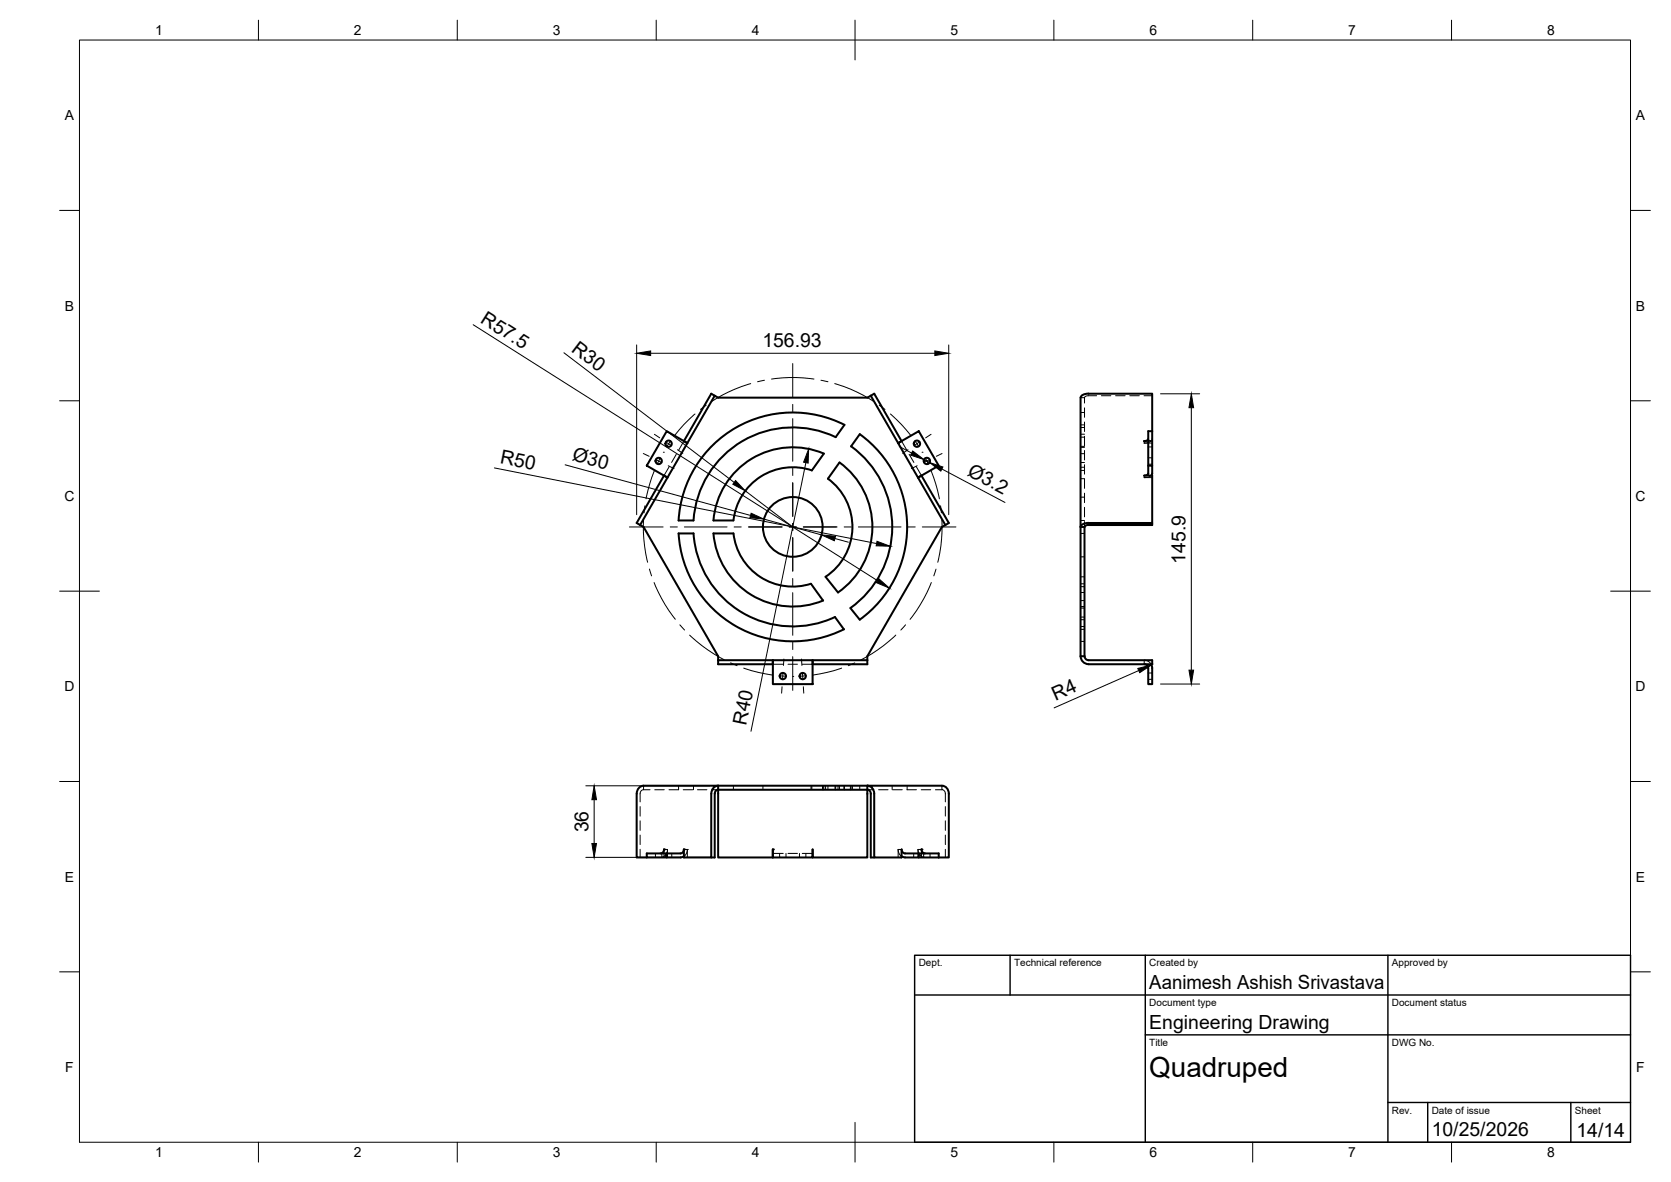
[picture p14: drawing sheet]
<svg xmlns="http://www.w3.org/2000/svg" width="420mm" height="297mm" viewBox="0 0 420 297" stroke-linecap="round" stroke-linejoin="round" font-family="sans-serif">
<defs><g id="words">
<text font-size="7" x="289" y="270.6">Quadruped</text>
<g font-size="4.9">
<text x="120.6" y="80.9" transform="rotate(32 120.6 80.9)">R57.5</text>
<text x="143.5" y="88.1" transform="rotate(37 143.5 88.1)">R30</text>
<text x="191.7" y="87.3">156.93</text>
<text x="125.6" y="116.4" transform="rotate(11 125.6 116.4)">R50</text>
<text x="143.7" y="115.6" transform="rotate(15 143.7 115.6)">Ø30</text>
<text x="243" y="119.4" transform="rotate(28 243 119.4)">Ø3.2</text>
<text x="298.1" y="141.7" transform="rotate(-90 298.1 141.7)">145.9</text>
<text x="265.4" y="176.2" transform="rotate(-24 265.4 176.2)">R4</text>
<text x="187.6" y="182.5" transform="rotate(-78 187.6 182.5)">R40</text>
<text x="147.9" y="209.2" transform="rotate(-90 147.9 209.2)">36</text>
<text x="289" y="248.5">Aanimesh Ashish Srivastava</text>
<text x="289" y="258.6">Engineering Drawing</text>
<text x="360" y="285.5">10/25/2026</text>
<text x="396.4" y="285.7">14/14</text>
</g>
<g font-size="3.5">
<text x="39" y="8.8">1</text>
<text x="89" y="8.8">2</text>
<text x="139" y="8.8">3</text>
<text x="189" y="8.8">4</text>
<text x="239" y="8.8">5</text>
<text x="289" y="8.8">6</text>
<text x="339" y="8.8">7</text>
<text x="389" y="8.8">8</text>
<text x="16.3" y="30.2">A</text>
<text x="411.3" y="30.2">A</text>
<text x="16.3" y="78">B</text>
<text x="411.3" y="78">B</text>
<text x="16.2" y="125.9">C</text>
<text x="411.2" y="125.9">C</text>
<text x="16.2" y="173.7">D</text>
<text x="411.2" y="173.7">D</text>
<text x="16.3" y="221.6">E</text>
<text x="411.3" y="221.6">E</text>
<text x="16.4" y="269.4">F</text>
<text x="411.4" y="269.4">F</text>
<text x="39" y="290.8">1</text>
<text x="89" y="290.8">2</text>
<text x="139" y="290.8">3</text>
<text x="189" y="290.8">4</text>
<text x="239" y="290.8">5</text>
<text x="289" y="290.8">6</text>
<text x="339" y="290.8">7</text>
<text x="389" y="290.8">8</text>
</g>
<g font-size="2.5">
<text x="231" y="242.9">Dept.</text>
<text x="255" y="242.9">Technical reference</text>
<text x="289" y="242.9">Created by</text>
<text x="350" y="242.9">Approved by</text>
<text x="289" y="252.8">Document type</text>
<text x="350" y="252.8">Document status</text>
<text x="289" y="262.9">Title</text>
<text x="350" y="262.9">DWG No.</text>
<text x="350" y="279.9">Rev.</text>
<text x="360" y="279.9">Date of issue</text>
<text x="396" y="279.9">Sheet</text>
</g>
</g></defs>
<!-- layer: Visible -->
<g fill="none" stroke="#000" stroke-width=".51">
<path d="M179.7 99.4l-.9-.5-6.8 12 .8 .5M179.7 99.4l.9 .5h37.5l.8-.5M179.7 99.4l-6.9 11.9M218.9 99.4l6.9 12M218.9 99.4l.9-.5 6.9 12-.9 .4M271.7 99.9v65h1v-32.5h-1M271.7 99.9a1.62 1.62 0 0 1 2-1h16v9.5M167 119.5l.8 .5-6.8 11.9-.9-.5zM167.6 108.4l5.2 3-5 8.6-5.2-3zM207.1 114l-3 4.2M207.2 114a20 20 0 0 0-27.8 16.8h5a15 15 0 0 1 19.7-12.6M212.3 106.8a28.8 28.8 0 0 0-41.7 24h3.8a25 25 0 0 1 35.7-20.9l2.2-3.1"/>
<path d="M216.2 109.1a28.8 28.8 0 0 1 0 46.6l-2.4-2.9a25 25 0 0 0 .2-40.6zM225.8 111.4l5.2-3 5 8.6-5.2 3zM287.7 110.9h.1M288.7 117h1v2M288.7 119a.9 .9 0 0 1-1 .5h2v11.9h-16a1.87 1.87 0 0 0-2 1M288.7 110.3a.9 .9 0 0 1-1 .5M289.7 108.4h-1v10.6M289.7 108.4v8.6M289.7 119l-.3 .5M161 131.9l.8 .5 18.8 32.5v1M170.6 134.1h3.8M174.4 134a25 25 0 0 0 35.6 21.1l2.2 3a28.8 28.8 0 0 1-41.6-24.1"/>
<path d="M179.4 134.1h5M179.4 134a20 20 0 0 0 27.6 16.9M184.4 134a15 15 0 0 0 19.5 12.7l3 4.2M230.8 120l.9-.5 6.9 11.9-.9 .5zM237.7 131.9l-.9 .5-18.7 32.5v1M289.7 131.4v.5h-16a.9 .9 0 0 0-1 .5M210.7 148.9a20 20 0 0 0 .4-32.7l-2.9 4.1a15 15 0 0 1-.6 24.6l3.1 4M180.6 165.9h13.7v1h-13.7zM194.3 165.9h10v6h-10zM204.3 165.9h13.8M204.3 165.9v1M218.1 165.9v1h-13.8"/>
<path d="M271.7 164.9a2 2 0 0 0 2 2M272.7 164.9a1.01 1.01 0 0 0 1 1h16v1h-16M287.7 166.9a1.01 1.01 0 0 1 1 1v4h1v-4l-.3-1M180.6 198.5v17h13.7v-2v2h10v-2v2h13.8v-17M180.6 198.5v-1.1a1.91 1.91 0 0 0-1.8 2.1v16h-6.8v-2a.94 .94 0 0 1-.9 1h-3.5v1h3.5l.9-.3M180.6 198.5h37.5M180.6 198.4a.94 .94 0 0 0-.9 1v16.1h-.9M218.1 198.5v-1.1a1.88 1.88 0 0 1 1.7 2.1v16h6.9v-2M218.1 198.4a.94 .94 0 0 1 .8 1v16.1h.9M162.6 215.5h-2.5v-16.1a1.88 1.88 0 0 1 1.7-2h75a1.88 1.88 0 0 1 1.8 2.1v16h-2.6M167 213.6v-.1a.94 .94 0 0 1-.9 1M167.6 214.5h-5v1h5"/>
<path d="M226.7 213.5a.94 .94 0 0 0 .9 1h8.4v1M231 214.5v1h-3.4l-.9-.3M231 215.5h5M231.7 213.6v-.1a.94 .94 0 0 0 .9 1"/>
<circle cx="165.6" cy="115.8" r=".79"/>
<circle cx="168.1" cy="111.5" r=".79"/>
<circle cx="230.6" cy="111.5" r=".79"/>
<circle cx="233.1" cy="115.8" r=".79"/>
<circle cx="199.3" cy="132.4" r="7.5"/>
<circle cx="196.8" cy="169.9" r=".79"/>
<circle cx="201.8" cy="169.9" r=".79"/>
</g>
<!-- layer: Hidden -->
<g fill="none" stroke="#000" stroke-width=".25">
<path d="M272.7 99.9v1.4M275.7 99.4h-2.2l-.6 .2-.2 .3h-1M276.9 99.4h2.4M280.5 99.4h2.4M284.1 99.4h2.4M287.7 99.4h2M168.3 117.2l-1.3 2.3M170.1 114.2l-1.2 2M172 110.9l-1.4 2.2M226.7 110.9l1.3 2.2M228.6 114.2l1.2 2M230.4 117.2l1.3 2.3"/>
<path d="M271.7 118.2h1M271.7 114h1M271.7 116.2h1M271.7 112.2h1M271.7 109.1h1M271.7 109.9h1M271.7 106.8h1M271.7 117.4h1M271.7 112.4h1M271.7 107.4h1M271.7 103.7h1M272.7 102.5v2.4"/>
<path d="M272.7 106.1v2.3M272.7 109.6v2.4M272.7 113.2v2.4M272.7 116.8v2.4M287.7 119.5v.5M287.7 111.3h2M287.8 110.9h1.9M288.7 115h1M288.7 116.7h1M288.7 110.7h1M288.7 112.3h1M289.4 119.5l-.7 .4-1 .1"/>
<path d="M289.7 110.3a1.7 1.7 0 0 1-2 1.1v-.5M271.7 120.3h1M271.7 130.8h1M271.7 134.1h1M271.7 124.9h1M271.7 139.9h1M272.7 120.4v2.3M272.7 123.9v2.4M272.7 127.5v2.4M272.7 131.1v1.3M287.7 120h2M271.7 148.9h1"/>
<path d="M271.7 145h1M271.7 146.7h1M271.7 150.9h1M271.7 155.7h1M271.7 152.8h1M271.7 155.1h1M271.7 158.2h1M271.7 152.4h1M271.7 147.4h1M271.7 157.4h1M194.3 166.9h2.6M198.1 166.9h2.4"/>
<path d="M201.7 166.9h2.6M271.7 161.2h1M287.7 166.9v-1l1 .3 .7 .7M288.7 169.1h1M288.7 170.7h1M161.8 197.4v1.1a.91 .91 0 0 0-.8 1v2M161.8 198.5h1.6M164.6 198.5h2.4M170.6 197.4v1.1h-2.4M171.8 198.5h2.4M174.4 197.4v1.1M175.4 198.5h2.3"/>
<path d="M178.9 198.5h1.7M179.4 197.4v1.1M184.4 197.4v1.1M191.8 197.4v1.1M203.9 197.4v1.1M204.1 197.4v1.1M206.8 197.4v1.1M206.9 197.4v1.1M207.1 197.4v1.1M207.6 197.4v1.1M208.2 197.4v1.1M210 197.4v1.1"/>
<path d="M210.1 197.4v1.1M210.7 197.4v1.1M211.1 197.4v1.1M212.2 197.4v1.1M212.3 197.4v1.1M213.8 197.4v1.1M214 197.4v1.1M214.3 197.4v1.1M216.2 197.4v1.1M218.1 198.5h1.6M219.3 197.4v1.1M220.9 198.5h2.4"/>
<path d="M224.3 197.4v1.1M224.5 198.5h2.4M228 198.5h2.4M228.1 197.4v1.1M231.6 198.5h2.4M235.2 198.5h1.6M236.8 197.4v1.1a.94 .94 0 0 1 .9 1v2M161 202.7v2.4M161 206.3v2.4M161 209.9v2.3M161 213.4v2.1M164.8 214.5v1"/>
<path d="M166.4 214.5v1M167 213.5h.8M167 213.6v1.9M167.3 214.5v1M167.8 213.5a1.9 1.9 0 0 1-1.7 2M167.8 213.5v2M168.9 214.5v1M172 213.5h.8v2M172.8 213.5l-.2 1-.6 .7M172.8 213.5h.1M194.3 214.5h2.6M196 214.5v1"/>
<path d="M197.6 214.5v1M198.1 214.5h2.4M201 214.5v1M201.7 214.5h2.6M202.6 214.5v1M225.8 213.5l.3 1 .6 .7M225.8 213.5v2M225.8 213.5h.9M229.7 214.5v1M230.8 213.5a1.89 1.89 0 0 0 1.8 2M230.8 213.5h.9M230.8 213.5v2"/>
<path d="M231.3 214.5v1M231.7 213.6v1.9M232.2 214.5v1M233.8 214.5v1M237.7 202.7v2.4M237.7 206.3v2.4M237.7 209.9v2.3M237.7 213.4v2.1"/>
</g>
<!-- layer: Visible -->
<g fill="#000">
<circle cx="287.7" cy="110.9" r=".25"/>
<circle cx="287.7" cy="119.5" r=".25"/>
<circle cx="167" cy="213.5" r=".25"/>
<circle cx="172" cy="213.5" r=".25"/>
<circle cx="194.3" cy="213.5" r=".25"/>
<circle cx="226.7" cy="213.5" r=".25"/>
<circle cx="231.7" cy="213.5" r=".25"/>
</g>
<!-- layer: BORDER -->
<g fill="none" stroke="#000" stroke-width=".25">
<path d="M20 10.1h390v276.9h-390zM65 5.1v5M115 5.1v5M165 5.1v5M215 5.1v10M265 5.1v5M315 5.1v5M365 5.1v5M15 52.9h5M410 52.9h5M15 100.7h5M410 100.7h5"/>
<path d="M15 148.6h10M405 148.6h10M15 196.4h5M410 196.4h5M15 244.2h5M410 244.2h5M65 287v5M115 287v5M165 287v5M215 282.1v9.9M265 287v5M315 287v5"/>
<path d="M365 287v5"/>
</g>
<!-- layer: TITLEBLOCK -->
<path d="M230 240.1h180v46.9h-180zM230 250h180M254 240.1v9.9M288 240.1v46.9M349 240.1v46.9M288 260.1h122M349 277.1h61M359 277.1v9.9M395 277.1v9.9" fill="none" stroke="#000" stroke-width=".36"/>
<!-- layer: Smart Centers -->
<g fill="none" stroke="#000" stroke-width=".25">
<path d="M188.8 96.4l-5.6 2.1-4.2 2.3M192.2 95.6l-1.7 .3M194 95.3l4.4-.4 3.6 .1 2.7 .3M199.3 91.4v8.5M206.4 95.6l1.8 .3M209.9 96.4l5.5 2.1 4.2 2.3M161.8 114l1.4 .7M164.5 118.3l-1.1 3.3-1 3.8M164.5 109.1l1.4 .9M164.8 115.5l1.6 .8M166 115l-.8 1.6M166.8 113.7h.1"/>
<path d="M167.4 111l1.5 1M168 117l1.5 .8M168.6 110.8l-1 1.5M170.3 113l1.4 .9M174.8 104l-2.8 2.7-2.3 2.7M177.6 101.8l-1.5 1.1M199.3 101.6v1.8M199.3 105.2v10.7M199.3 117.7v1.8M221.1 101.8l1.4 1.1M223.9 104l2.8 2.7 2.3 2.7M228.3 113l-1.4 .9"/>
<path d="M230 110.8l1 1.5M230.6 117l-1.4 .8M231.3 111l-1.5 1M231.8 113.7h.1M232.6 115l.8 1.6M233.8 115.5l-1.6 .8M234.1 109.1l-1.4 .9M234.1 118.3l1.2 3.3 .9 3.8M236.9 114l-1.5 .7M158.3 132.4h8.4M161.8 130.7l.1 4.8 .9 5.8M162.2 127.1l-.3 1.8"/>
<path d="M168.5 132.4h1.8M172.1 132.4h10.7M184.6 132.4h1.8M188.2 132.4h8.4M198.4 132.4h1.8M199.3 121.3v8.5M199.3 131.5v1.8M199.3 135.1v8.5M202 132.4h8.5M212.3 132.4h1.7M215.8 132.4h10.7M228.3 132.4h1.8"/>
<path d="M231.9 132.4h8.5M236.5 127.1l.2 1.8M236.8 130.7l.1 3-.3 3.5-.8 4.1M163.3 143l.5 1.7M164.5 146.4l1.1 2.5 1.6 3.1 2.6 3.6M170.9 157l1.2 1.3M173.4 159.6l4.6 3.7 4.1 2.5M199.3 145.4v1.8M199.3 148.9v10.7M225.2 159.6l-4.5 3.7-4.2 2.5M227.7 157l-1.2 1.3M234.2 146.4l-1.9 4-1.8 3-1.7 2.2"/>
<path d="M235.4 143l-.6 1.7M183.7 166.6l1.6 .7M187 167.9l3.7 1.1 3.5 .6M195.9 169.8l1.8 .1M196.6 172.6l-.1 1.6M196.9 169l-.1 1.8M197.1 165.6l-.1 1.6M199.3 170h.1M199.3 161.4v1.8M199.3 165v8.5M201.5 165.6l.1 1.6M201.8 169l.1 1.8"/>
<path d="M202 172.6l.1 1.6M202.7 169.8l-1.8 .1M211.6 167.9l-3.7 1.1-3.4 .6M214.9 166.6l-1.6 .7"/>
</g>
<!-- layer: FD_Dimensions -->
<g fill="none" stroke="#000" stroke-width=".25">
<path d="M119 81.6l101.7 64.3M141.8 88.7l42.8 32.5M160.1 86.7v42.6M163.6 88.8h71.5M238.5 86.7v42.6M291.8 99h9.8M124.3 117.6l96.1 19M142.1 116.8l46.6 12.7M202.6 116.3l-13.8 67.5M226.1 112.2l3.1 1.6M232.3 115.5l1.4 .7M236.8 117.9l15.9 8.4"/>
<path d="M299.6 102.5v65.9M187.4 123.3l11.9 9.1M192.1 130.5l14.4 3.9M209.9 135.3l3.4 1M286.3 168.5l-21.3 9.4M291.8 171.9h9.8M147.3 197.5h31.2M147.3 215.5h31.2M149.4 201v11"/>
</g>
<g fill="#000" stroke="#000" stroke-width=".25">
<path d="M160.1 88.8l3.5-.6v1.2zM235.1 88.2l3.4 .6-3.4 .6zM203.3 112.8l-.1 3.6-1.1-.3zM229.5 113.3l2.8 2.2-3.3-1.1zM233.7 116.2l3.4 1.2-.5 1zM299.6 99l.5 3.5h-1.1zM185 120.8l2.4 2.5-3.1-1.6zM188.9 129l3.2 1.5-3.5-.4zM206.5 134.4l3.6 .4-.3 1.1zM220.5 136l3.3 1.3-3.5-.1zM221 145.4l2.6 2.4-3.3-1.4zM286.1 168l3.4-.9-2.9 1.9z"/>
<path d="M299 168.4h1.1l-.5 3.5zM148.8 212h1.2l-.6 3.5zM149.4 197.5l.6 3.5h-1.2z"/>
</g>
<use href="#words"/>
</svg>
